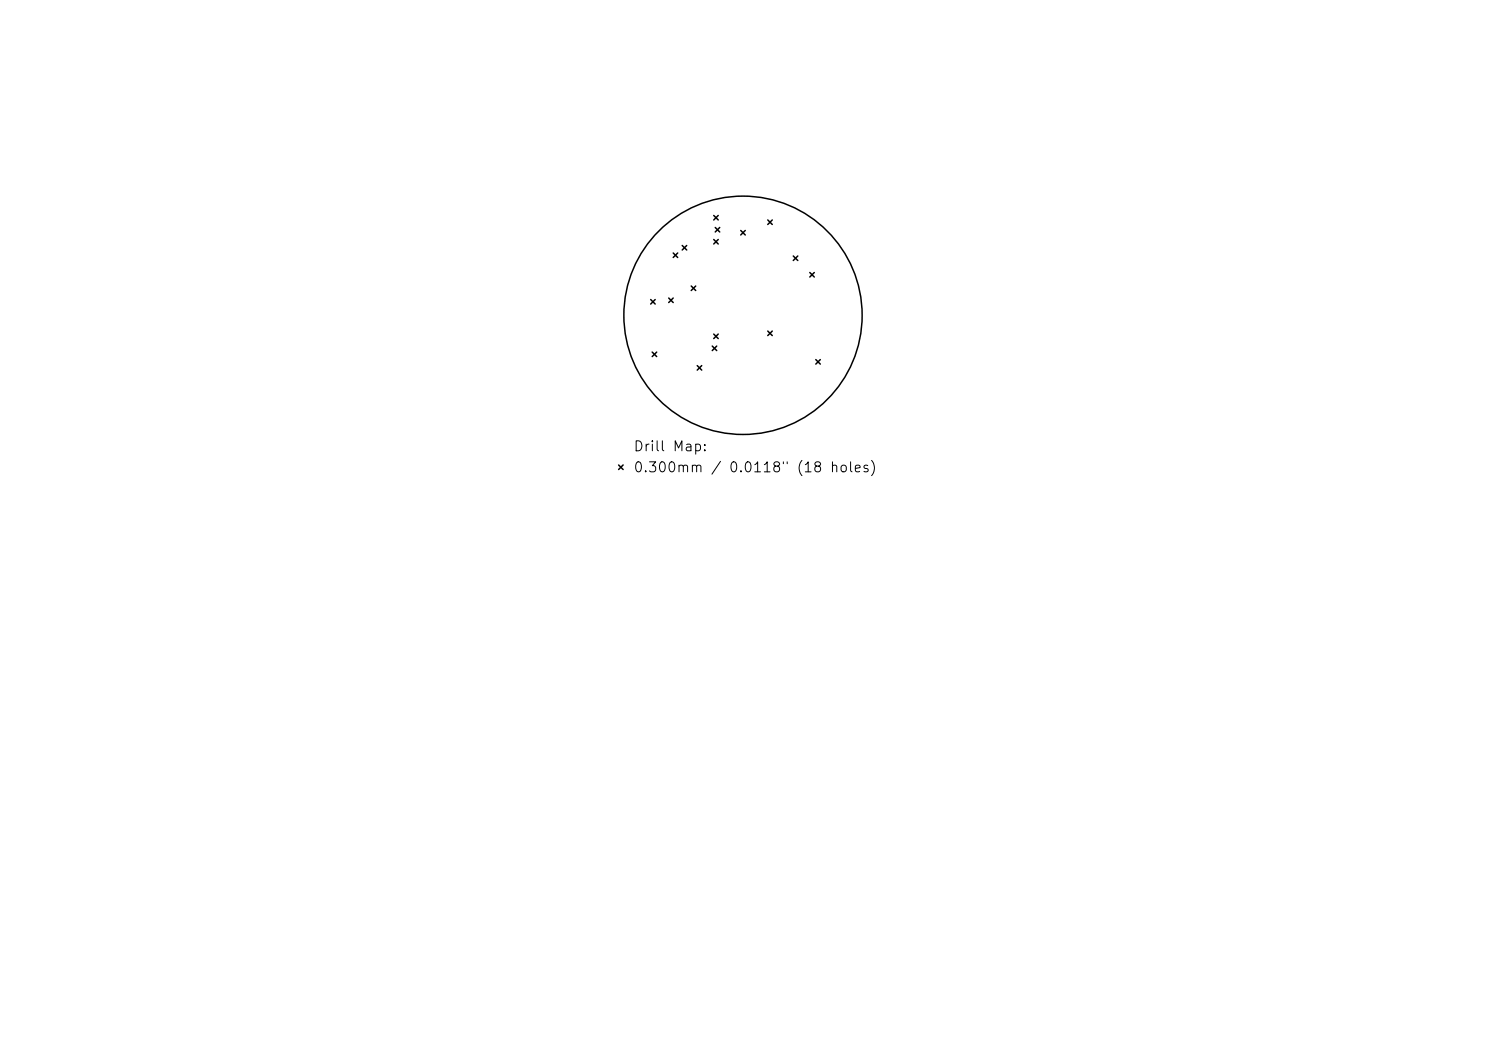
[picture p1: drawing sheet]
<svg xmlns="http://www.w3.org/2000/svg" width="297mm" height="210mm" viewBox="0 0 297 210" stroke-linecap="round" stroke-linejoin="round" font-family="sans-serif">
<defs><g id="words">
<g font-size="2">
<text x="126.5" y="90.7">Drill Map:</text>
<text x="126.5" y="94.9">0.300mm / 0.0118&quot; (18 holes)</text>
</g>
</g></defs>
<g fill="none" stroke="#000" stroke-width=".3">
<path d="M130.1 59.9l.9 .9M131 59.9l-.9 .9M133.7 59.6l.9 .9M134.6 59.6l-.9 .9M134.6 50.6l.9 .9M135.5 50.6l-.9 .9M136.4 49.1l.9 .9M137.3 49.1l-.9 .9M138.2 57.2l.9 .9M139.1 57.2l-.9 .9M142.7 43.1l.9 .9M142.7 47.9l.9 .9"/>
<path d="M143 45.5l.9 .9M143.6 43.1l-.9 .9M143.6 47.9l-.9 .9M143.9 45.5l-.9 .9M148.1 46.1l.9 .9M149 46.1l-.9 .9M153.5 44l.9 .9M154.4 44l-.9 .9M158.6 51.2l.9 .9M159.5 51.2l-.9 .9M161.9 54.5l.9 .9M162.8 54.5l-.9 .9"/>
<path d="M130.4 70.4l.9 .9M131.3 70.4l-.9 .9M139.4 73.1l.9 .9M140.3 73.1l-.9 .9M142.4 69.2l.9 .9M142.7 66.8l.9 .9M143.3 69.2l-.9 .9M143.6 66.8l-.9 .9M153.5 66.2l.9 .9M154.4 66.2l-.9 .9M163.1 71.9l.9 .9M164 71.9l-.9 .9"/>
<path d="M123.6 92.9l.9 .9M124.5 92.9l-.9 .9"/>
<circle cx="148.5" cy="63" r="23.8"/>
</g>
<use href="#words"/>
</svg>
